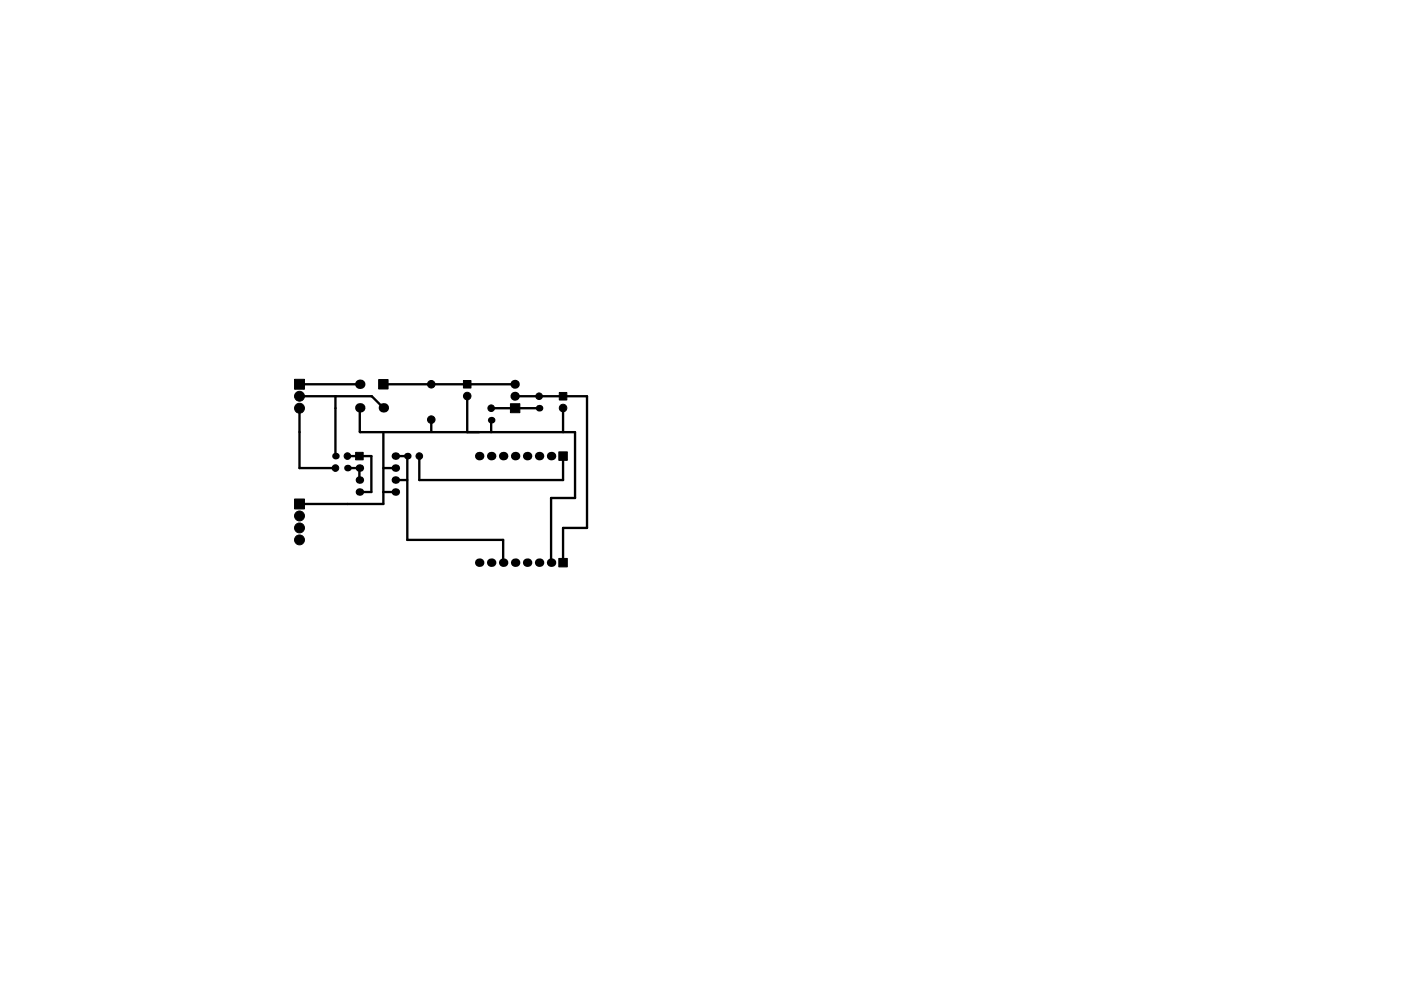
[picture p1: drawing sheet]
<svg xmlns="http://www.w3.org/2000/svg" width="297mm" height="210mm" viewBox="0 0 297 210" stroke-linecap="round" stroke-linejoin="round" font-family="sans-serif">
<g fill="#000" stroke="#000" stroke-width=".21">
<path d="M62.4 80.5h2.2v2.1h-2.2zM75.4 96h1.6v1.6h-1.6zM80.3 80.5h2v2h-2zM98.3 80.7h1.6v1.6h-1.6zM108.2 85.7h2v1.9h-2zM118.5 95.9h1.8v1.8h-1.8zM118.6 83.3h1.6v1.6h-1.6zM62.4 105.9h2.2v2.1h-2.2zM118.5 118.5h1.8v1.8h-1.8z"/>
<circle cx="63.5" cy="84.1" r="1.05"/>
<circle cx="63.5" cy="86.6" r="1.05"/>
<circle cx="71.1" cy="99.3" r=".7"/>
<circle cx="73.7" cy="96.8" r=".7"/>
<circle cx="88.9" cy="96.8" r=".7"/>
<circle cx="91.4" cy="89" r=".8"/>
<circle cx="91.4" cy="81.5" r=".8"/>
<circle cx="99.1" cy="84" r=".8"/>
<circle cx="104.1" cy="86.6" r=".7"/>
<circle cx="114.3" cy="84.1" r=".7"/>
<circle cx="119.4" cy="86.6" r=".8"/>
<circle cx="63.5" cy="114.5" r="1.05"/>
<circle cx="63.5" cy="109.5" r="1.05"/>
<circle cx="63.5" cy="112" r="1.05"/>
</g>
<g fill="#000">
<circle cx="71.1" cy="96.8" r=".7"/>
<circle cx="73.7" cy="99.3" r=".7"/>
<circle cx="76.2" cy="99.3" r=".8"/>
<circle cx="76.3" cy="86.5" r="1"/>
<circle cx="76.3" cy="81.5" r="1"/>
<circle cx="81.3" cy="86.5" r="1"/>
<circle cx="83.8" cy="96.8" r=".8"/>
<circle cx="83.8" cy="99.3" r=".8"/>
<circle cx="86.4" cy="96.8" r=".7"/>
<circle cx="101.6" cy="96.8" r=".9"/>
<circle cx="104.1" cy="89.1" r=".7"/>
<circle cx="104.1" cy="96.8" r=".9"/>
<circle cx="106.7" cy="96.8" r=".9"/>
<circle cx="109.2" cy="96.8" r=".9"/>
<circle cx="111.8" cy="96.8" r=".9"/>
<circle cx="114.3" cy="86.6" r=".7"/>
<circle cx="114.3" cy="96.8" r=".9"/>
<circle cx="116.8" cy="96.8" r=".9"/>
<circle cx="76.2" cy="101.8" r=".8"/>
<circle cx="76.2" cy="104.4" r=".8"/>
<circle cx="83.8" cy="104.4" r=".8"/>
<circle cx="83.8" cy="101.8" r=".8"/>
<circle cx="101.6" cy="119.4" r=".9"/>
<circle cx="104.1" cy="119.4" r=".9"/>
<circle cx="106.7" cy="119.4" r=".9"/>
<circle cx="109.2" cy="119.4" r=".9"/>
<circle cx="111.8" cy="119.4" r=".9"/>
<circle cx="114.3" cy="119.4" r=".9"/>
<circle cx="116.8" cy="119.4" r=".9"/>
</g>
<path d="M109.2 84.1h.1M109.2 81.5h.1" fill="none" stroke="#000" stroke-width="1.9"/>
<g fill="none" stroke="#000" stroke-width=".5">
<path d="M63.5 84.1h15.3l2.5 2.4M63.5 81.5h12.8M63.5 86.6v12.7h7.6M71.1 84.1v12.7M73.7 96.8h5v7.6h-2.5M73.7 99.3h2.5v2.5M76.3 86.5l.1 5.2h45.5v14h-5.1v13.7M81.3 81.5h27.9M81.3 91.7v15.2h-17.8M81.3 99.3h2.5M83.8 96.8h2.6v17.7h20.3v4.9M88.9 96.8v5h30.5v-5"/>
<path d="M91.4 89v2.6M99.1 84v7.7M104.1 89.1v2.6M104.1 86.6h10.2M109.2 84.1h15.3v27.9h-5.1v7.4M119.4 86.6v5.1M81.3 104.4h2.5M83.8 101.8h2.6"/>
</g>
</svg>
